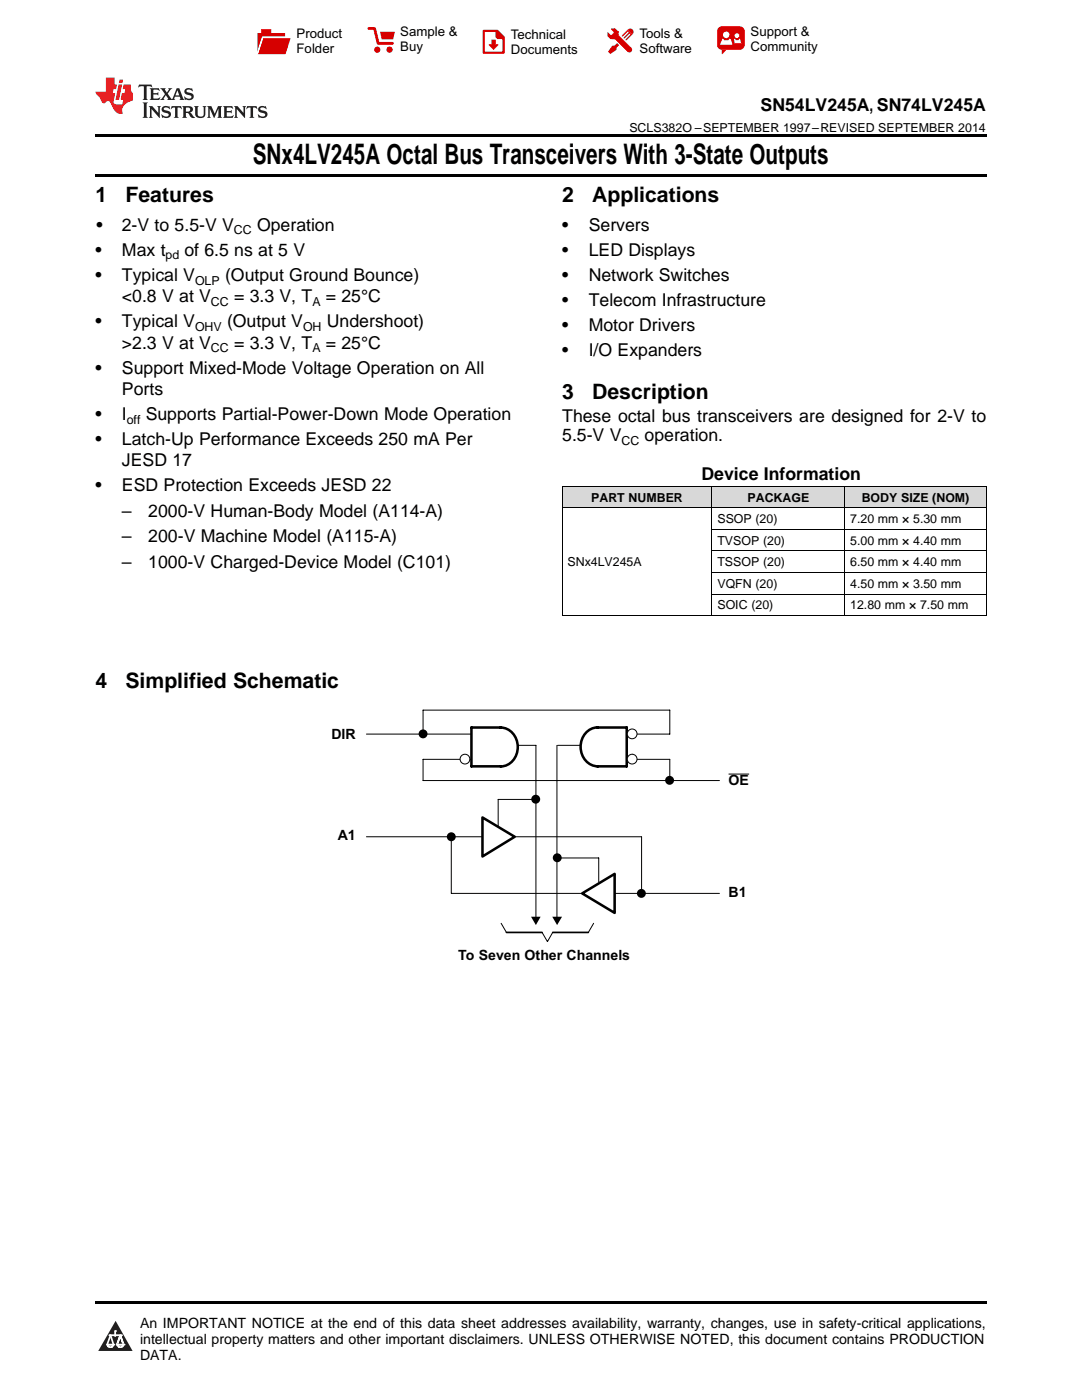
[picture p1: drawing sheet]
<svg xmlns="http://www.w3.org/2000/svg" width="216mm" height="279mm" viewBox="0 0 216 279" stroke-linecap="round" stroke-linejoin="round" font-family="sans-serif">
<defs><g id="words">
<text font-size="5.6" x="50.4" y="32.8">SNx4LV245A Octal Bus Transceivers With 3-State Outputs</text>
<g font-size="4.2">
<text x="19" y="40.4">1</text>
<text x="25" y="40.4">Features</text>
<text x="112.2" y="40.4">2</text>
<text x="118.2" y="40.4">Applications</text>
<text x="112.2" y="79.6">3</text>
<text x="118.2" y="79.6">Description</text>
<text x="19" y="137.3">4</text>
<text x="25" y="137.3">Simplified Schematic</text>
</g>
<g font-size="3.5">
<text x="151.8" y="22.2">SN54LV245A, SN74LV245A</text>
<text x="19.2" y="46.1">•</text>
<text x="24.3" y="46.1">2-V to 5.5-V V</text>
<text x="51.3" y="46.1">Operation</text>
<text x="112.2" y="46.1">•</text>
<text x="117.5" y="46.1">Servers</text>
<text x="19" y="51.1">•</text>
<text x="24.3" y="51.1">Max t</text>
<text x="36.8" y="51.1">of 6.5 ns at 5 V</text>
<text x="112.2" y="51.1">•</text>
<text x="117.5" y="51.1">LED Displays</text>
<text x="19" y="56.1">•</text>
<text x="24.3" y="56.1">Typical V</text>
<text x="44.9" y="56.1">(Output Ground Bounce)</text>
<text x="112.2" y="56.1">•</text>
<text x="117.5" y="56.1">Network Switches</text>
<text x="19" y="65.3">•</text>
<text x="24.3" y="60.3">&lt;0.8 V at V</text>
<text x="24.3" y="65.3">Typical V</text>
<text x="45.3" y="65.3">(Output V</text>
<text x="46.7" y="60.3">= 3.3 V, T</text>
<text x="65" y="60.3">= 25°C</text>
<text x="65.2" y="65.3">Undershoot)</text>
<text x="112.2" y="61.1">•</text>
<text x="117.5" y="61.1">Telecom Infrastructure</text>
<text x="24.3" y="69.6">&gt;2.3 V at V</text>
<text x="46.7" y="69.6">= 3.3 V, T</text>
<text x="65" y="69.6">= 25°C</text>
<text x="112.2" y="66.1">•</text>
<text x="112.2" y="71.1">•</text>
<text x="117.5" y="66.1">Motor Drivers</text>
<text x="117.5" y="71.1">I/O Expanders</text>
<text x="19" y="74.6">•</text>
<text x="24.3" y="74.6">Support Mixed-Mode Voltage Operation on All</text>
<text x="19" y="83.8">•</text>
<text x="24.3" y="78.8">Ports</text>
<text x="24.3" y="83.8">I</text>
<text x="29.1" y="83.8">Supports Partial-Power-Down Mode Operation</text>
<text x="19" y="88.8">•</text>
<text x="24.3" y="88.8">Latch-Up Performance Exceeds 250 mA Per</text>
<text x="112.2" y="84.2">These octal bus transceivers are designed for 2-V to</text>
<text x="112.2" y="88.1">5.5-V V</text>
<text x="128.6" y="88.1">operation.</text>
<text x="24.3" y="93.1">JESD 17</text>
<text x="140" y="95.8">Device Information</text>
<text x="19" y="98.1">•</text>
<text x="24.3" y="98.1">ESD Protection Exceeds JESD 22</text>
<text x="24.3" y="103.2">–</text>
<text x="29.6" y="103.2">2000-V Human-Body Model (A114-A)</text>
<text x="24.3" y="108.2">–</text>
<text x="24.3" y="113.3">–</text>
<text x="29.6" y="108.2">200-V Machine Model (A115-A)</text>
<text x="29.6" y="113.3">1000-V Charged-Device Model (C101)</text>
</g>
<g font-size="2.8">
<text x="66.1" y="147.5">DIR</text>
<text x="145.4" y="156.7">OE</text>
<text x="67.4" y="167.7">A1</text>
<text x="145.4" y="179.1">B1</text>
<text x="91.4" y="191.6">To Seven Other Channels</text>
<text x="27.9" y="265">An IMPORTANT NOTICE at the end of this data sheet addresses availability, warranty, changes, use in safety-critical applications,</text>
<text x="27.9" y="268.2">intellectual property matters and other important disclaimers. UNLESS OTHERWISE NOTED, this document contains PRODUCTION</text>
<text x="27.9" y="271.4">DATA.</text>
</g>
<g font-size="2.6">
<text x="59.2" y="7.6">Product</text>
<text x="59.2" y="10.6">Folder</text>
<text x="79.9" y="7.3">Sample &amp;</text>
<text x="79.9" y="10.2">Buy</text>
<text x="101.9" y="7.8">Technical</text>
<text x="101.9" y="10.8">Documents</text>
<text x="127.6" y="7.6">Tools &amp;</text>
<text x="127.6" y="10.6">Software</text>
<text x="149.8" y="7.2">Support &amp;</text>
<text x="149.8" y="10.2">Community</text>
</g>
<g font-size="2.5">
<text x="125.6" y="26.3">SCLS382O –SEPTEMBER 1997–REVISED SEPTEMBER 2014</text>
<text x="46.7" y="46.8">CC</text>
<text x="33" y="51.8">pd</text>
<text x="38.9" y="56.8">OLP</text>
<text x="42.1" y="61">CC</text>
<text x="62.3" y="61">A</text>
<text x="38.9" y="66">OHV</text>
<text x="42.1" y="70.3">CC</text>
<text x="60.5" y="66">OH</text>
<text x="62.3" y="70.3">A</text>
<text x="25.3" y="84.5">off</text>
<text x="124" y="88.8">CC</text>
<text x="118" y="100.1">PART NUMBER</text>
<text x="149.2" y="100.1">PACKAGE</text>
<text x="171.9" y="100.1">BODY SIZE (NOM)</text>
<text x="143.2" y="104.4">SSOP (20)</text>
<text x="169.7" y="104.4">7.20 mm × 5.30 mm</text>
<text x="113.2" y="113">SNx4LV245A</text>
<text x="143.2" y="108.7">TVSOP (20)</text>
<text x="143.2" y="113">TSSOP (20)</text>
<text x="169.7" y="108.7">5.00 mm × 4.40 mm</text>
<text x="169.7" y="113">6.50 mm × 4.40 mm</text>
<text x="143.2" y="117.3">VQFN (20)</text>
<text x="169.7" y="117.3">4.50 mm × 3.50 mm</text>
<text x="143.2" y="121.6">SOIC (20)</text>
<text x="169.7" y="121.6">12.80 mm × 7.50 mm</text>
</g>
</g></defs>
<g fill="#d8d8d8">
<path d="M112.2 97.1h29.9v4.3h-29.9z"/>
<path d="M142.1 97.1h26.5v4.3h-26.5z"/>
<path d="M168.6 97.1h28.2v4.3h-28.2z"/>
</g>
<path d="M23.1 263.6l3.4 6h-6.9z" fill="#231f20"/>
<path d="M21.4 268.3h1.2l-.3 .6h-.3a.55 .55 0 0 1-.6-.6z" fill-rule="evenodd" fill="#fff"/>
<path d="M21.4 268.3h1.2l-.3 .6h-.3a.55 .55 0 0 1-.6-.6z" fill="none" stroke="#231f20" stroke-width=".34"/>
<path d="M21.4 268.3l1.2 .1-.3 .5h-.5z" fill="none" stroke="#fff" stroke-width=".34"/>
<path d="M23 266.6h.1" fill="none" stroke="#fff" stroke-width=".34"/>
<path d="M23 265.6v1z" fill="#fff"/>
<path d="M23 265.6v1z" fill="none" stroke="#fff" stroke-width=".34"/>
<circle cx="23" cy="265.6" r=".17" fill="#fff"/>
<path d="M21.9 266.5h.1" fill="none" stroke="#fff" stroke-width=".34"/>
<path d="M21.9 266.5h2.3z" fill="#fff"/>
<path d="M21.9 266.5h2.3z" fill="none" stroke="#fff" stroke-width=".34"/>
<circle cx="24.2" cy="266.5" r=".17" fill="#fff"/>
<path d="M23.3 268.3h.1" fill="none" stroke="#fff" stroke-width=".34"/>
<path d="M24 266.5l-.7 1.8z" fill="#fff"/>
<path d="M24 266.5l-.7 1.8z" fill="none" stroke="#fff" stroke-width=".34"/>
<path d="M24 266.5l.7 1.8z" fill="#fff"/>
<path d="M24 266.5l.7 1.8z" fill="none" stroke="#fff" stroke-width=".34"/>
<path d="M24.6 268.3h.1" fill="none" stroke="#fff" stroke-width=".34"/>
<circle cx="21.4" cy="268.3" r=".17" fill="#fff"/>
<path d="M22.1 266.5l-.7 1.8z" fill="#fff"/>
<path d="M22.1 266.5l-.7 1.8z" fill="none" stroke="#fff" stroke-width=".34"/>
<path d="M22.1 266.5l.5 1.8z" fill="#fff"/>
<path d="M22.1 266.5l.5 1.8z" fill="none" stroke="#fff" stroke-width=".34"/>
<circle cx="22.6" cy="268.3" r=".17" fill="#fff"/>
<path d="M23.4 268.3h1.3a.65 .65 0 0 1-.7 .6 .65 .65 0 0 1-.6-.6z" fill-rule="evenodd" fill="#fff"/>
<path d="M23.4 268.3h1.3a.65 .65 0 0 1-.7 .6 .65 .65 0 0 1-.6-.6z" fill="none" stroke="#231f20" stroke-width=".34"/>
<path d="M23.4 268.3h1.3l-.4 .6h-.6z" fill="none" stroke="#fff" stroke-width=".34"/>
<path d="M23.3 268.3h.1" fill="none" stroke="#fff" stroke-width=".34"/>
<circle cx="24.7" cy="268.3" r=".17" fill="#fff"/>
<path d="M19 259.7h177.8v.5h-177.8z" fill="#000"/>
<g fill="#000">
<path d="M106 183h1.9l-1 1.6z" fill-rule="evenodd"/>
<path d="M110.2 183h1.9l-.9 1.6z" fill-rule="evenodd"/>
<circle cx="84.4" cy="146.5" r=".72"/>
<circle cx="106.9" cy="159.5" r=".72"/>
<circle cx="133.6" cy="155.7" r=".72"/>
<circle cx="90" cy="167" r=".72"/>
<circle cx="111.2" cy="171.2" r=".72"/>
<circle cx="128" cy="178.3" r=".72"/>
</g>
<g fill="none" stroke="#000" stroke-width=".34">
<path d="M101.1 186.1h7.1M110.3 186.1h7.1"/>
<circle cx="84.4" cy="146.5" r=".72"/>
<circle cx="106.9" cy="159.5" r=".72"/>
<circle cx="133.6" cy="155.7" r=".72"/>
<circle cx="90" cy="167" r=".72"/>
<circle cx="111.2" cy="171.2" r=".72"/>
<circle cx="128" cy="178.3" r=".72"/>
</g>
<path d="M99.9 145.2a4 4 0 0 1 3.3 2.9 4 4 0 0 1-1.4 4.2 3.1 3.1 0 0 1-1.9 .7l-5.8-.1v-7.7h5.8M119.2 145.2h5.9v7.7h-5.9M119.3 145.2a3.9 3.9 0 0 0-3.5 3.9 3.9 3.9 0 0 0 3.5 3.8" fill="none" stroke="#000" stroke-width=".51"/>
<g fill="none" stroke="#000" stroke-width=".2">
<path d="M73.1 146.5h21M84.4 146.5v-4.8h49.3v4.8h-6.6M94.1 151.5h-9.7v4.3h59.2M103.3 148.7h3.6v35M106.6 159.5h-7.2v5.7M111.1 148.7v35M111.3 148.7h4.6M125.1 151.5h8.6v4.8M125.1 146.5h.1M145.4 154.5h4.1M73.1 167h54.9v11.3M90 167.8v10.5"/>
<path d="M90 178.3h53.6M111 171.2h8.5v4.8M100 184.3l1.1 1.8M108.2 186.1l1 1.8 1.1-1.8M118.5 184.3l-1.1 1.8"/>
</g>
<circle cx="92.8" cy="151.5" r=".97" fill="#fff"/>
<g fill="none" stroke="#000" stroke-width=".2">
<path d="M125.2 146.6h-.1"/>
<circle cx="92.8" cy="151.5" r=".97"/>
</g>
<circle cx="126.1" cy="146.5" r=".97" fill="#fff"/>
<g fill="none" stroke="#000" stroke-width=".2">
<path d="M126.2 150.5v1"/>
<circle cx="126.1" cy="146.5" r=".97"/>
</g>
<circle cx="126.1" cy="151.5" r=".97" fill="#fff"/>
<circle cx="126.1" cy="151.5" r=".97" fill="none" stroke="#000" stroke-width=".2"/>
<path d="M116.2 178.3l6.4-3.9v7.8z" fill="#fff"/>
<path d="M116.2 178.3l6.4-3.9v7.8z" fill="none" stroke="#000" stroke-width=".51"/>
<path d="M96.3 163.1l6.4 3.9-6.4 3.9z" fill="#fff"/>
<path d="M96.3 163.1l6.4 3.9-6.4 3.9z" fill="none" stroke="#000" stroke-width=".51"/>
<path d="M112.2 97h84.6M112.2 97.1v25.8M142 97.1v25.8M168.5 97.1v25.8M196.8 97.1v25.8M112.2 101.3h84.6M142.1 118.6h54.7M142.1 114.2h54.7M142.1 109.9h54.7M142.1 105.6h54.7M112.2 122.9h84.6" fill="none" stroke="#000" stroke-width=".2"/>
<path d="M19 34.8h177.8v.5h-177.8zM19 26.8h177.8v.6h-177.8z" fill="#000"/>
<path d="M27.7 16.9l-.1 .6 .6-.3h.5v.2v2.2l-.2 .4h1l-.2-.4v-2.2v-.2h.5l.6 .3-.2-.6zM29.9 17.6l.2 .4v1.6l-.2 .4h1.9l.1-.6a1.09 1.09 0 0 1-1.3 .1v-.6h.6l.4 .2v-.7l-.2 .2h-.8v-.6l.2-.1a1.01 1.01 0 0 1 1 .3l-.1-.6zM32 17.6l.9 1.2-1 1.2h.9l-.2-.3 .5-.7 .5 .7-.3 .3h1.7l-.2-.3 .1-.4h1l.1 .4-.2 .3h1l-.3-.4-.7-2h-.5l-1 2.2-.8-1.1 .9-1.1h-.9l.2 .2-.4 .7-.4-.7 .2-.2zM35.4 18l.4 1h-.8zM37 17.7a.66 .66 0 0 0-.2 .8 .66 .66 0 0 0 .6 .4l.7 .2 .1 .2a.8 .8 0 0 1-.7 .4 .8 .8 0 0 1-.7-.5l.1 .8 .2-.2a.94 .94 0 0 0 1.1 .1 .94 .94 0 0 0 .4-.9 1.48 1.48 0 0 0-1.3-.6v-.4a1.1 1.1 0 0 1 1.2 .2l-.2-.6-.2 .1-.5-.1zM28.5 20.4l.2 .4v2.3l-.2 .4h1l-.2-.4v-2.3l.2-.4zM29.7 21.2l.2 .4v1.5l-.2 .4h.8l-.3-.4 .1-1.3 1.6 1.8v-2l.2-.4h-.7l.2 .2v1.1l-1.2-1.3zM32.5 21.3a.66 .66 0 0 0-.2 .8 .66 .66 0 0 0 .6 .4l.6 .2 .2 .2a.8 .8 0 0 1-.8 .4 .8 .8 0 0 1-.7-.5l.2 .7 .2-.1a.94 .94 0 0 0 1 .1 .94 .94 0 0 0 .5-1 1.47 1.47 0 0 0-1.3-.6l-.1-.3a1.1 1.1 0 0 1 1.3 .2l-.2-.6-.2 .1-.5-.2zM34.3 21.2l-.2 .6a.64 .64 0 0 1 .8-.3v1.6l-.2 .4h1l-.3-.4 .1-1.6a.66 .66 0 0 1 .8 .3l-.2-.6zM36.3 21.2l.3 .4v1.5l-.3 .4h1l-.2-.2v-.7h.5l.1 .1a.8 .8 0 0 0 1.2 .7l-1-1a.62 .62 0 0 0 .6-.5 .62 .62 0 0 0-.6-.7zM37.1 21.5h.1a.48 .48 0 0 1 .6 0 .48 .48 0 0 1 .1 .6l-.2 .1-.6 .1zM38.7 21.2l.2 .2a2.29 2.29 0 0 0 .4 2 1.05 1.05 0 0 0 1.7-.7v-1.3l.2-.2h-.8l.2 .4v1.1a.61 .61 0 0 1-.6 .6 .61 .61 0 0 1-.6-.6v-1.1l.3-.4zM41.3 21.2l.3 .4v1.5l-.3 .4h.8l-.2-.4v-1.4l.8 1.9 .9-1.9v1.4l-.2 .4h.9l-.2-.4v-1.5l.2-.4h-.8l-.7 1.5-.6-1.5zM44.5 21.2l.2 .4v1.5l-.2 .4h1.9l.2-.6a1.1 1.1 0 0 1-1.4 .2v-.7h.6l.4 .2v-.6l-.2 .1-.8 .1v-.6l.2-.1a1.02 1.02 0 0 1 1.1 .2l-.2-.5zM46.7 21.2l.2 .4v1.5l-.2 .4h.8l-.3-.4 .1-1.3 1.6 1.8v-2l.2-.4h-.7l.2 .2v1.1l-1.2-1.3zM49.3 21.2l-.1 .6a.64 .64 0 0 1 .8-.3v1.6l-.3 .4h1l-.2-.4v-1.6a.66 .66 0 0 1 .8 .3l-.1-.6zM51.7 21.3a.66 .66 0 0 0-.2 .7 .66 .66 0 0 0 .7 .5l.6 .2 .1 .2a.8 .8 0 0 1-.7 .4 .8 .8 0 0 1-.7-.5l.1 .7 .2-.1a.94 .94 0 0 0 1.1 .1 .94 .94 0 0 0 .4-1 1.48 1.48 0 0 0-1.2-.6l-.1-.3a1.1 1.1 0 0 1 1.2 .2l-.2-.6-.1 .1-.6-.2z" fill="#231f20"/>
<path d="M21.1 15.5v2.8h-2v.4l.9 .9a.96 .96 0 0 0 1 1 .59 .59 0 0 1 .5-.4 .59 .59 0 0 1 .5 .3l.4 .8a1.61 1.61 0 0 0 2.1 1.3 1.63 1.63 0 0 1 1.1-2.2l.9-.3v-1.5a1.6 1.6 0 0 1-.4-1.7h-1.4l-.2 .9h.5l-.2 .8h-.5l-.2 1v.3h.5l-.2 .9h-.7a.74 .74 0 0 1-1-.6l.3-1.6h-.5l.2-.8h.5l.1-.9h-.4v-1.4zM23.7 16.9l-.7 3h.8l.6-3zM23.8 15.9l-.1 .7h.7l.2-.7z" fill="#ee1d23"/>
<g fill="#d60000">
<path d="M52.1 5.8h2v.8h2.8v4.2h-5.5v-4.2h.7z" fill-rule="evenodd"/>
<path d="M52.4 7.5h5.6l-1 3.3h-5.6z" fill-rule="evenodd"/>
</g>
<path d="M52.4 7.4h5.7l-.1 .1h-5.5l-1.1 3.3z" fill-rule="evenodd" fill="#fff"/>
<path d="M52.4 7.4h5.7l-.1 .1h-5.5l-1.1 3.3z" fill="none" stroke="#fff" stroke-width=".2"/>
<path d="M73.6 5.7h1.1l.7 2.9h2.9" fill="none" stroke="#d60000" stroke-width=".55"/>
<g fill="#d60000">
<path d="M75.8 6.3h3l-.4 1.6h-2.2z" fill-rule="evenodd"/>
<circle cx="75.3" cy="9.9" r=".62"/>
<circle cx="77.7" cy="9.9" r=".62"/>
</g>
<path d="M96.5 6.2h2.7l1.3 1.2v3.1h-4z" fill="none" stroke="#d60000" stroke-width=".44"/>
<g fill="#d60000">
<path d="M98.1 7.9h.8v1h.5l-.9 1.1-1-1v-.1h.6z" fill-rule="evenodd"/>
<path d="M98.9 6.2h.3l1.3 1.2v.4h-1.3l-.3-.4z" fill-rule="evenodd"/>
<path d="M121.9 5.7h.8l.7 .6 .1 .7 2.5 2.5-.8 .8-2.3-2.3-1.1-.2-.6-.6v-.8l.7 .6 .5-.4v-.2l-.5-.5z" fill-rule="evenodd"/>
<path d="M122.2 9.1h.4l.5-.5 .4 .4-.5 .5v.4l-1.2 .9-.5-.5z" fill-rule="evenodd"/>
<path d="M125.3 5.9a.67 .67 0 0 1 .9 0 .67 .67 0 0 1 0 .9z" fill-rule="evenodd"/>
<path d="M125.3 5.9l.9 .9-1.2 1.2h-.2v-.2l1-.9v-.2h-.2l-.9 1h-.2v-.2l.9-1 .1-.2h-.3l-.9 1h-.2v-.2z" fill-rule="evenodd"/>
<circle cx="125.6" cy="9.9" r=".54"/>
</g>
<path d="M123.3 6.3v.7" fill="none" stroke="#d60000" stroke-width=".2"/>
<g fill="#d60000">
<path d="M143.4 5.5l.6-.2h3.6a.95 .95 0 0 1 1 .9v2.8a.95 .95 0 0 1-1 .9h-3.6a.95 .95 0 0 1-.9-.9v-2.8z" fill-rule="evenodd"/>
<path d="M144 9.9h.9l-.7 .9h-.2z" fill-rule="evenodd"/>
</g>
<g fill="#fff">
<path d="M146.6 8.6h1.3z"/>
<path d="M144.1 7.8h.3l.1 .2h.8l.2-.2h.3l.4 1.1h-2.5z" fill-rule="evenodd"/>
<path d="M146.4 7.8h.3l.1 .2h.5l.2-.2h.2l.2 .8h-1.3z" fill-rule="evenodd"/>
<circle cx="144.9" cy="6.9" r=".65"/>
<circle cx="147" cy="7.1" r=".48"/>
</g>
<use href="#words"/>
</svg>
